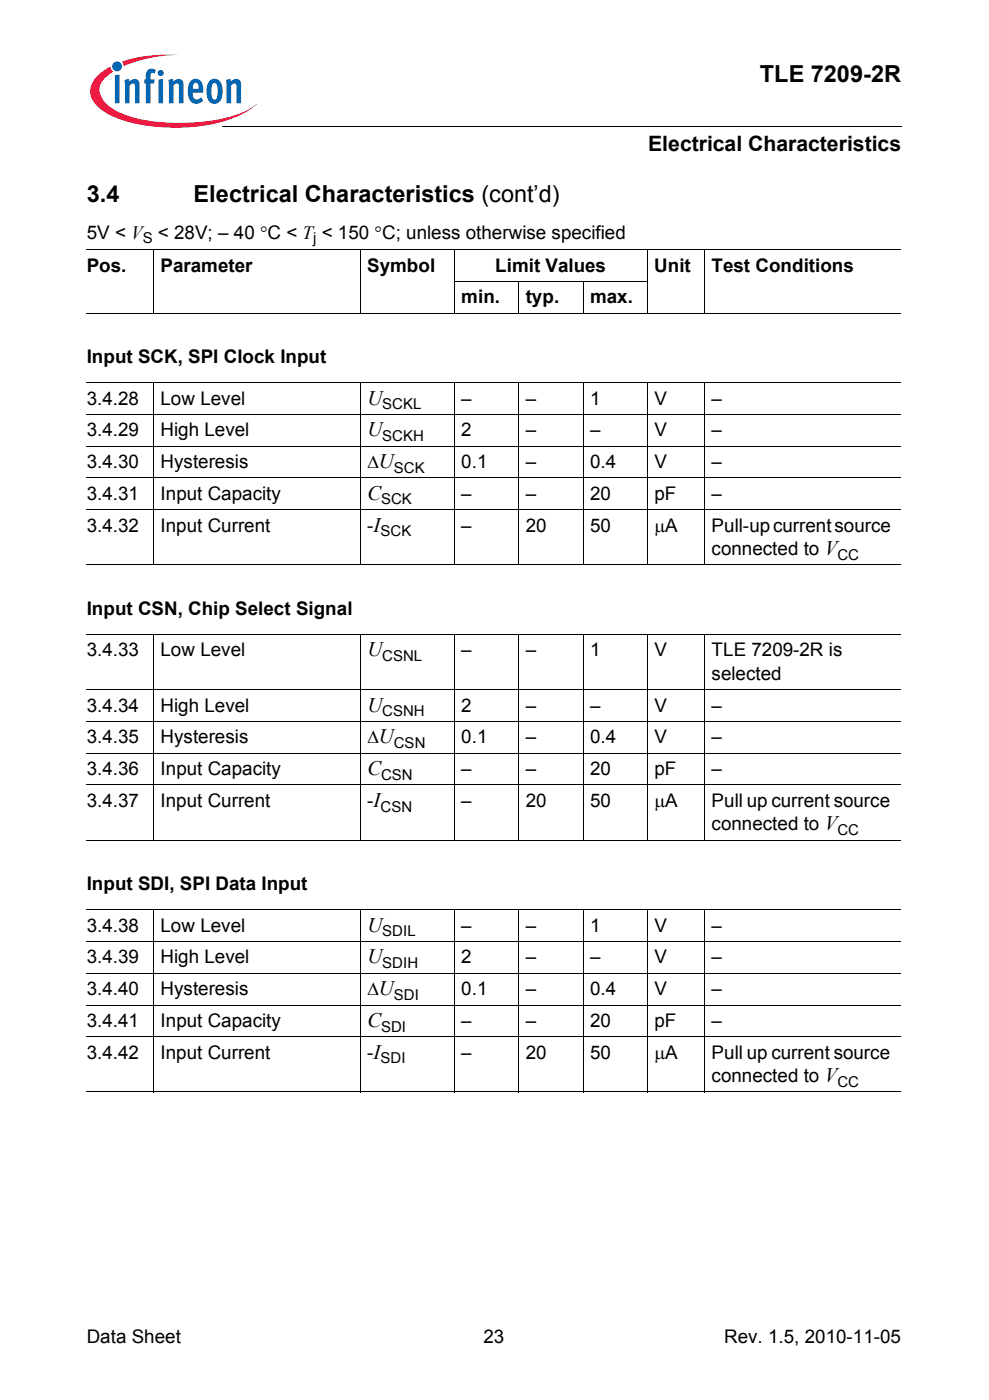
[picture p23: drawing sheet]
<svg xmlns="http://www.w3.org/2000/svg" width="148mm" height="210mm" viewBox="0 0 148 210" stroke-linecap="round" stroke-linejoin="round" font-family="sans-serif">
<defs><g id="words">
<g font-size="3.5">
<text x="113.8" y="12.2">TLE 7209-2R</text>
<text x="13" y="30.3">3.4</text>
<text x="29" y="30.3">Electrical Characteristics (cont’d)</text>
</g>
<text font-size="3.2" x="97.1" y="22.6">Electrical Characteristics</text>
<g font-size="3.1">
<text x="55" y="60.7">U</text>
<text x="55" y="65.4">U</text>
<text x="55" y="74.9">C</text>
<text x="55" y="98.4">U</text>
<text x="55" y="106.7">U</text>
<text x="55" y="116.2">C</text>
<text x="55" y="139.7">U</text>
<text x="55" y="144.4">U</text>
<text x="55" y="154">C</text>
</g>
<g font-size="2.8">
<text x="13" y="35.8">5V &lt; V &lt; 28V; – 40 °C &lt; T &lt; 150 °C; unless otherwise specified</text>
<text x="13" y="40.7">Pos.</text>
<text x="24" y="40.7">Parameter</text>
<text x="55" y="40.7">Symbol</text>
<text x="74.2" y="40.7">Limit Values</text>
<text x="98" y="40.7">Unit</text>
<text x="106.6" y="40.7">Test Conditions</text>
<text x="69.1" y="45.5">min.</text>
<text x="78.8" y="45.5">typ.</text>
<text x="88.4" y="45.5">max.</text>
<text x="13" y="54.5">Input SCK, SPI Clock Input</text>
<text x="13" y="60.7">3.4.28</text>
<text x="13" y="65.4">3.4.29</text>
<text x="24" y="65.4">High Level</text>
<text x="24" y="60.7">Low Level</text>
<text x="69.1" y="60.7">–</text>
<text x="69.1" y="65.4">2</text>
<text x="78.8" y="60.7">–</text>
<text x="78.8" y="65.4">–</text>
<text x="88.4" y="60.7">1</text>
<text x="88.4" y="65.4">–</text>
<text x="98" y="60.7">V</text>
<text x="98" y="65.4">V</text>
<text x="106.6" y="60.7">–</text>
<text x="106.6" y="65.4">–</text>
<text x="13" y="70.2">3.4.30</text>
<text x="24.1" y="70.2">Hysteresis</text>
<text x="55" y="70.2">ΔU</text>
<text x="69.1" y="70.2">0.1</text>
<text x="78.8" y="70.2">–</text>
<text x="88.4" y="70.2">0.4</text>
<text x="98" y="70.2">V</text>
<text x="106.6" y="70.2">–</text>
<text x="13" y="74.9">3.4.31</text>
<text x="24" y="74.9">Input Capacity</text>
<text x="69.1" y="74.9">–</text>
<text x="78.8" y="74.9">–</text>
<text x="88.4" y="74.9">20</text>
<text x="98" y="74.9">pF</text>
<text x="106.6" y="74.9">–</text>
<text x="13" y="79.7">3.4.32</text>
<text x="24" y="79.7">Input Current</text>
<text x="55" y="79.7">-I</text>
<text x="69.1" y="79.7">–</text>
<text x="78.8" y="79.7">20</text>
<text x="88.4" y="79.7">50</text>
<text x="98" y="79.7">μA</text>
<text x="106.6" y="79.7">Pull-up current source</text>
<text x="106.6" y="83.2">connected to V</text>
<text x="13" y="92.2">Input CSN, Chip Select Signal</text>
<text x="13" y="98.4">3.4.33</text>
<text x="24" y="98.4">Low Level</text>
<text x="69.1" y="98.4">–</text>
<text x="78.8" y="98.4">–</text>
<text x="88.4" y="98.4">1</text>
<text x="98" y="98.4">V</text>
<text x="106.6" y="98.4">TLE 7209-2R is</text>
<text x="106.6" y="101.9">selected</text>
<text x="13" y="106.7">3.4.34</text>
<text x="24" y="106.7">High Level</text>
<text x="69.1" y="106.7">2</text>
<text x="78.8" y="106.7">–</text>
<text x="88.4" y="106.7">–</text>
<text x="98" y="106.7">V</text>
<text x="106.6" y="106.7">–</text>
<text x="13" y="111.5">3.4.35</text>
<text x="24.1" y="111.5">Hysteresis</text>
<text x="55" y="111.5">ΔU</text>
<text x="69.1" y="111.5">0.1</text>
<text x="78.8" y="111.5">–</text>
<text x="88.4" y="111.5">0.4</text>
<text x="98" y="111.5">V</text>
<text x="106.6" y="111.5">–</text>
<text x="13" y="116.2">3.4.36</text>
<text x="24" y="116.2">Input Capacity</text>
<text x="69.1" y="116.2">–</text>
<text x="78.8" y="116.2">–</text>
<text x="88.4" y="116.2">20</text>
<text x="98" y="116.2">pF</text>
<text x="106.6" y="116.2">–</text>
<text x="13" y="121">3.4.37</text>
<text x="24" y="121">Input Current</text>
<text x="55" y="121">-I</text>
<text x="69.1" y="121">–</text>
<text x="78.8" y="121">20</text>
<text x="88.4" y="121">50</text>
<text x="98" y="121">μA</text>
<text x="106.6" y="121">Pull up current source</text>
<text x="106.6" y="124.5">connected to V</text>
<text x="13" y="133.5">Input SDI, SPI Data Input</text>
<text x="13" y="139.7">3.4.38</text>
<text x="24" y="139.7">Low Level</text>
<text x="69.1" y="139.7">–</text>
<text x="78.8" y="139.7">–</text>
<text x="88.4" y="139.7">1</text>
<text x="98" y="139.7">V</text>
<text x="106.6" y="139.7">–</text>
<text x="13" y="144.4">3.4.39</text>
<text x="13" y="149.2">3.4.40</text>
<text x="24" y="144.4">High Level</text>
<text x="24.1" y="149.2">Hysteresis</text>
<text x="55" y="149.2">ΔU</text>
<text x="69.1" y="144.4">2</text>
<text x="69.1" y="149.2">0.1</text>
<text x="78.8" y="144.4">–</text>
<text x="78.8" y="149.2">–</text>
<text x="88.4" y="144.4">–</text>
<text x="88.4" y="149.2">0.4</text>
<text x="98" y="144.4">V</text>
<text x="98" y="149.2">V</text>
<text x="106.6" y="144.4">–</text>
<text x="106.6" y="149.2">–</text>
<text x="13" y="154">3.4.41</text>
<text x="24" y="154">Input Capacity</text>
<text x="69.1" y="154">–</text>
<text x="78.8" y="154">–</text>
<text x="88.4" y="154">20</text>
<text x="98" y="154">pF</text>
<text x="106.6" y="154">–</text>
<text x="13" y="158.7">3.4.42</text>
<text x="24" y="158.7">Input Current</text>
<text x="55" y="158.7">-I</text>
<text x="69.1" y="158.7">–</text>
<text x="78.8" y="158.7">20</text>
<text x="88.4" y="158.7">50</text>
<text x="98" y="158.7">μA</text>
<text x="106.6" y="158.7">Pull up current source</text>
<text x="106.6" y="162.3">connected to V</text>
<text x="13" y="201.3">Data Sheet</text>
<text x="72.4" y="201.3">23</text>
<text x="108.5" y="201.3">Rev. 1.5, 2010-11-05</text>
</g>
<g font-size="2.2">
<text x="21.4" y="36.5">S</text>
<text x="46.9" y="36.5">j</text>
<text x="57.3" y="61.3">SCKL</text>
<text x="57.3" y="66.1">SCKH</text>
<text x="59" y="70.9">SCK</text>
<text x="57.1" y="75.6">SCK</text>
<text x="57" y="80.4">SCK</text>
<text x="125.5" y="83.9">CC</text>
<text x="57.3" y="99.1">CSNL</text>
<text x="57.3" y="107.4">CSNH</text>
<text x="59" y="112.1">CSN</text>
<text x="57.1" y="116.9">CSN</text>
<text x="57" y="121.7">CSN</text>
<text x="125.5" y="125.2">CC</text>
<text x="57.3" y="140.4">SDIL</text>
<text x="57.3" y="145.1">SDIH</text>
<text x="59" y="149.9">SDI</text>
<text x="57.1" y="154.7">SDI</text>
<text x="57" y="159.4">SDI</text>
<text x="125.5" y="162.9">CC</text>
</g>
</g></defs>
<circle cx="17.5" cy="10" r=".73" fill="#0166b3"/>
<g fill="#ed1a40">
<path d="M18.2 9.2l2.3-.6a24.8 24.8 0 0 1 6.4-.4 21.5 21.5 0 0 0-7.9 1.5l-.5 .2z"/>
<path d="M14.5 11.4l1.3-1 .7-.4 .1 .3 .3 .5a3.4 3.4 0 0 0-2 2.8 4 4 0 0 0 2.5 3 22 22 0 0 0 10.8 1.8 21.8 21.8 0 0 0 8.9-1.9l1.4-.9a12.5 12.5 0 0 1-6.3 2.9 28.2 28.2 0 0 1-14.5-.7 7.6 7.6 0 0 1-3.8-2.8 2.93 2.93 0 0 1 .6-3.6z"/>
</g>
<g fill="#0166b3">
<path d="M17.2 11.3l.7-.1v4.3h-.7z"/>
<path d="M18.6 12l.7-.2 .1 .4a.82 .82 0 0 1 1-.4 .82 .82 0 0 1 .5 .9v2.8h-.7l-.1-2.9a.47 .47 0 0 0-.7 .2v2.7h-.7z"/>
<path d="M22.2 10.5l.3-.2 .7 .1 .2 .1-.2 .5a.34 .34 0 0 0-.6 .1v.8h.6l-.1 .6h-.5v3h-.8v-3h-.2v-.6h.2v-.5a1.19 1.19 0 0 1 .4-.9z"/>
<path d="M25.2 12l.7-.2v.4a.82 .82 0 0 1 1-.4 .82 .82 0 0 1 .6 .9v2.8h-.7l-.1-2.9a.47 .47 0 0 0-.7 .2v2.7h-.7z"/>
<path d="M33.8 12l.7-.2 .1 .4a.82 .82 0 0 1 1-.4 .82 .82 0 0 1 .5 .9v2.8h-.7v-2.9a.47 .47 0 0 0-.8 .2v2.7h-.7z"/>
<path d="M23.6 11a.46 .46 0 0 1 .9 0 .46 .46 0 0 1-.9 0zM23.7 11.9l.7-.1v3.7h-.7z"/>
<path d="M28.6 12.1a1.05 1.05 0 0 1 1.1-.2 1.05 1.05 0 0 1 .7 .9l.1 1.1h-1.6a.72 .72 0 0 0 .3 .9 .72 .72 0 0 0 .9-.2l.3 .5a1.26 1.26 0 0 1-1.4 .4 1.26 1.26 0 0 1-.8-1.3v-.9a1.83 1.83 0 0 1 .4-1.2zM29.1 12.4l-.1 .2-.1 .7h.9l-.1-.5a.41 .41 0 0 0-.6-.4z"/>
<path d="M31.4 12.1a1.14 1.14 0 0 1 1.3-.2 1.14 1.14 0 0 1 .6 1.1 2.26 2.26 0 0 1-.8 2.5 1.24 1.24 0 0 1-1.6-1.4 2.73 2.73 0 0 1 .5-2zM31.9 12.6l-.2 .3v.8a1.15 1.15 0 0 0 .4 1.2 1.18 1.18 0 0 0 .5-1.2 1.07 1.07 0 0 0-.5-1.3z"/>
</g>
<path d="M33.4 18.8v.2z" fill="#000"/>
<g fill="none" stroke="#000" stroke-width=".15">
<path d="M33.4 18.9h101.6M13 37.4h122M23 37.4v9.6M54 37.4v9.6M68.1 37.4v9.6M97 37.4v9.6M105.6 37.4v9.6M13 47h122M13 57.4h122M23 57.3v27.4M54 57.3v27.4M68 42.2h29"/>
<path d="M68.1 57.3v27.4M77.7 42.1v4.9M77.7 57.3v27.4M87.4 42.1v4.9M87.4 57.3v27.4M97 57.3v27.4M105.6 57.3v27.4M13 62.1h122M13 66.9h122M13 71.6h122M13 76.4h122M13 84.7h122"/>
<path d="M13 95.1h122M23 95v31M54 95v31M68.1 95v31M77.7 95v31M87.4 95v31M97 95v31M105.6 95v31M13 103.4h122M13 108.2h122M13 112.9h122M13 117.7h122"/>
<path d="M13 126h122M13 136.4h122M23 136.3v27.5M54 136.3v27.5M68.1 136.3v27.5M77.7 136.3v27.5M87.4 136.3v27.5M97 136.3v27.5M105.6 136.3v27.5M13 141.2h122M13 145.9h122M13 150.7h122"/>
<path d="M13 155.4h122M13 163.7h122"/>
</g>
<use href="#words"/>
</svg>
